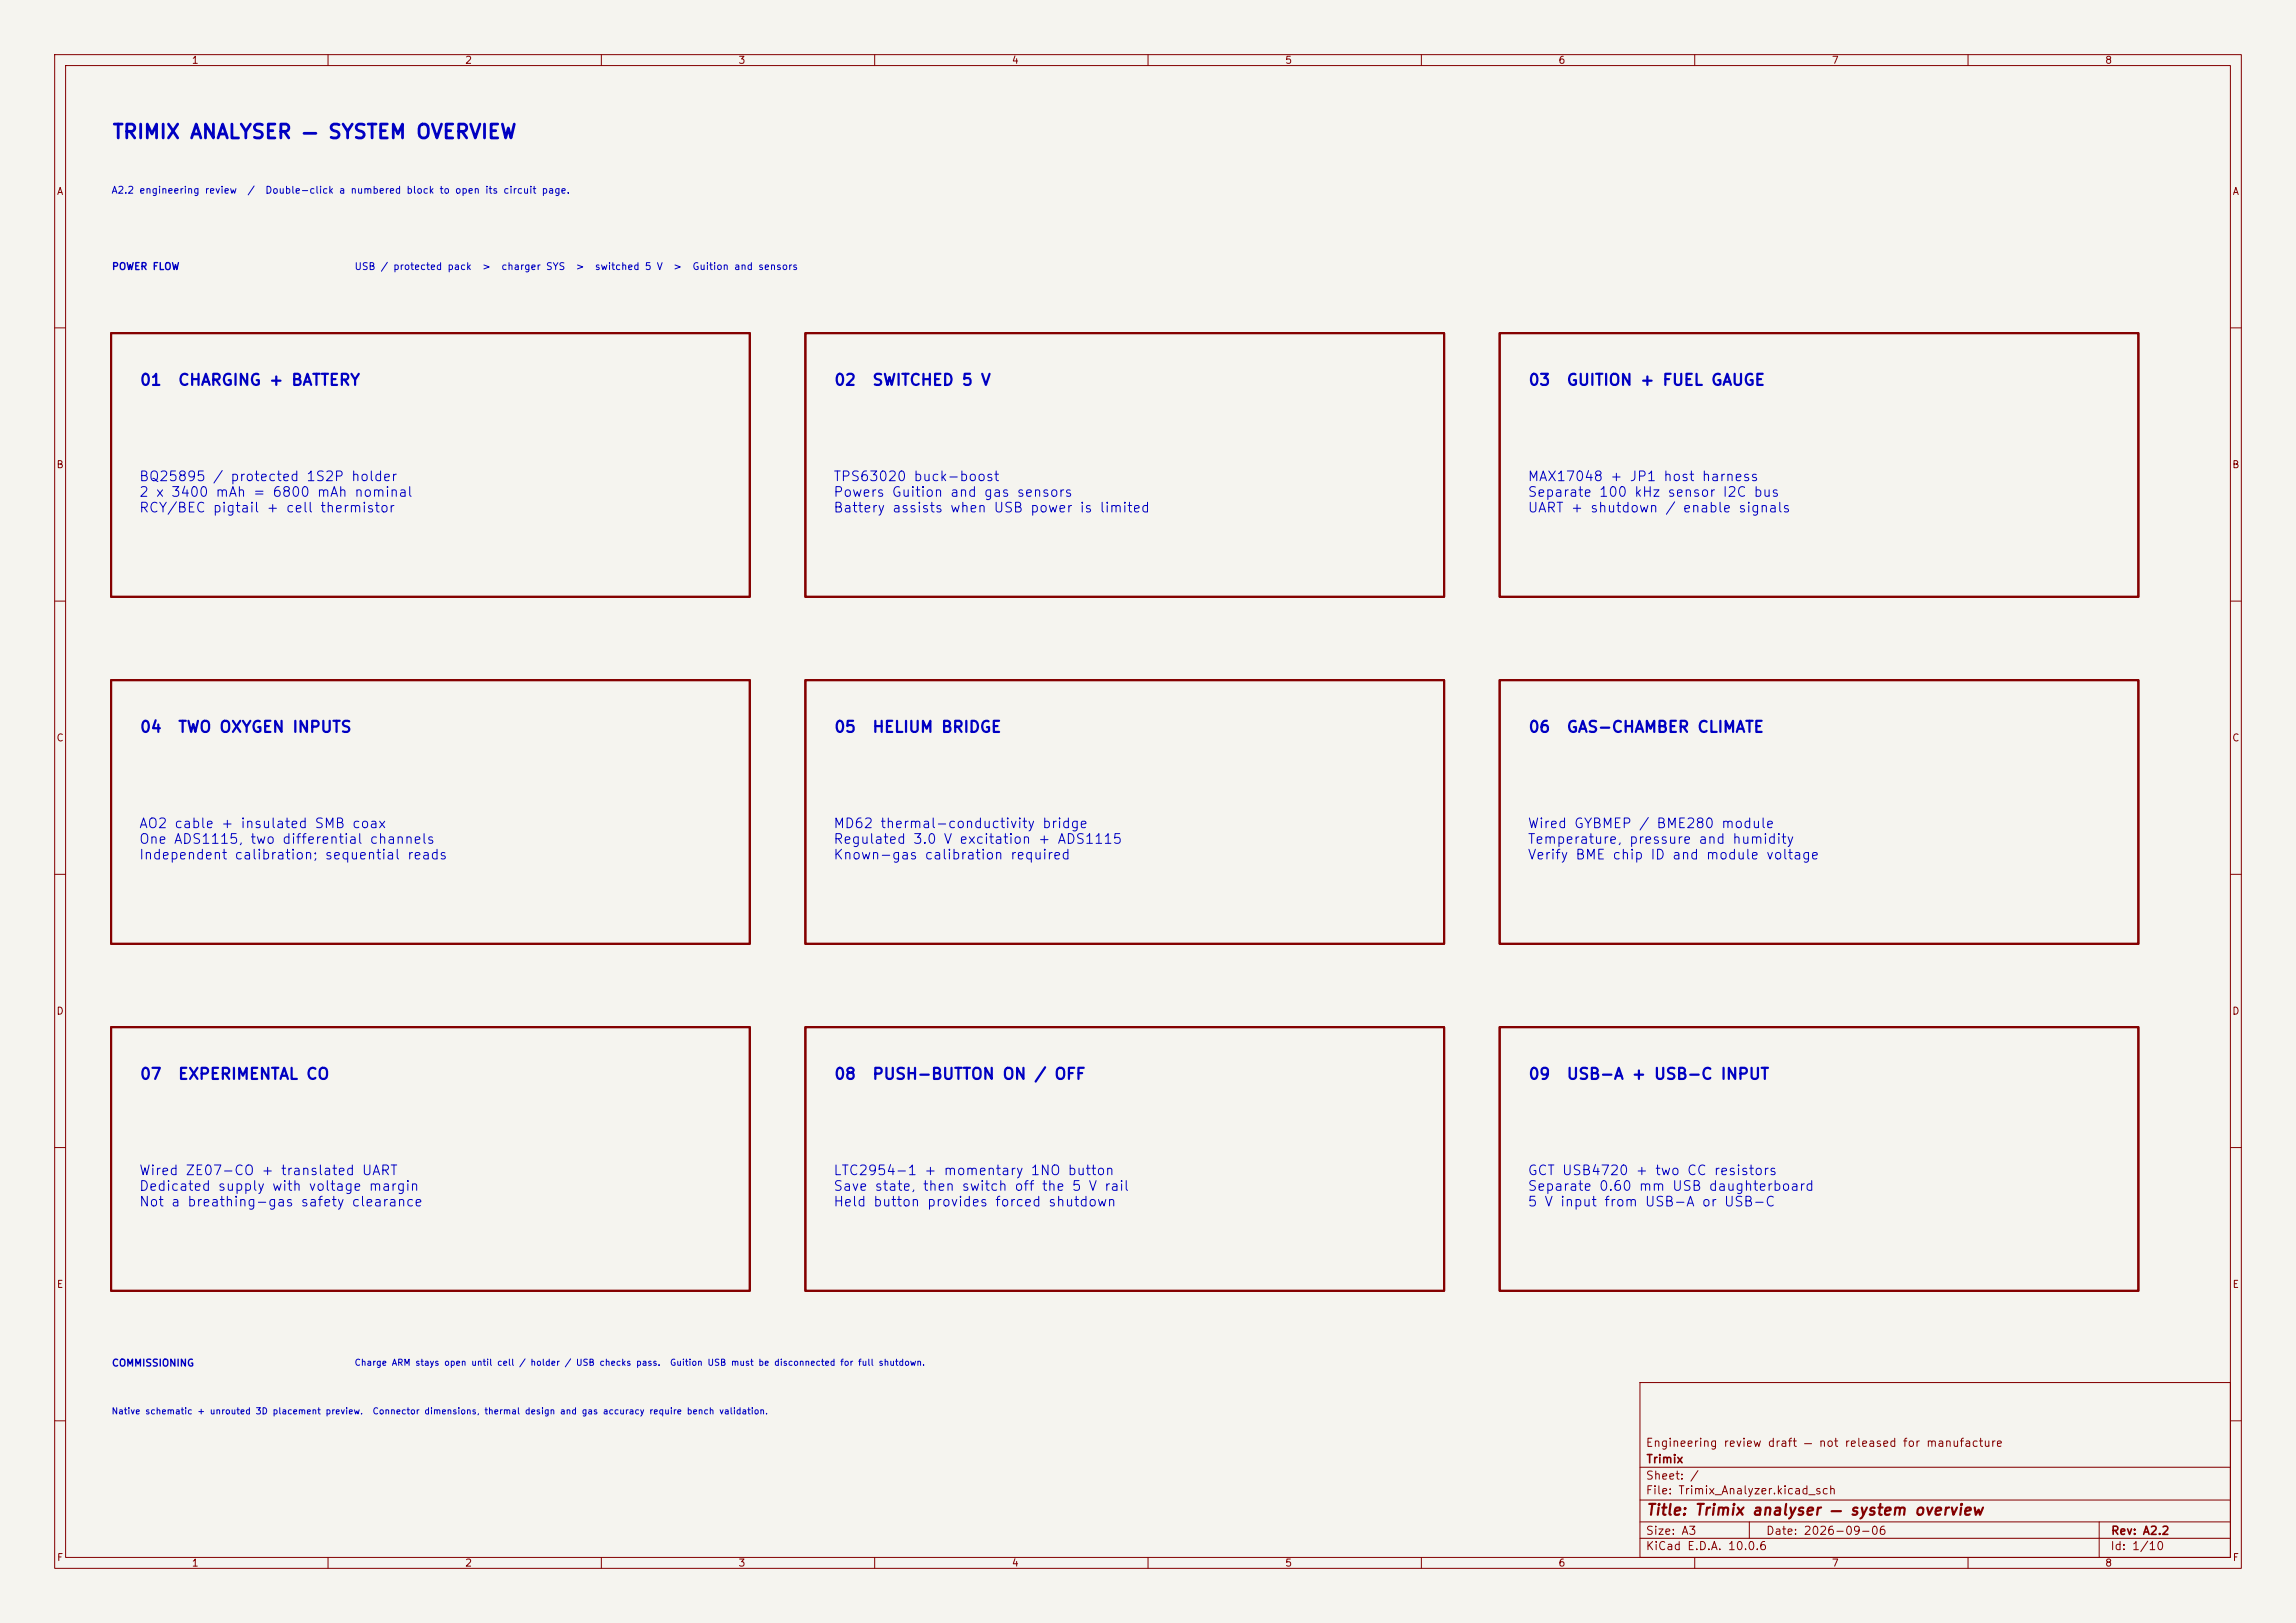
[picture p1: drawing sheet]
<svg xmlns="http://www.w3.org/2000/svg" width="420mm" height="297mm" viewBox="0 0 420 297" stroke-linecap="round" stroke-linejoin="round" font-family="sans-serif">
<defs><g id="words">
<text font-size="2.5" fill="#0000c2" x="20.4" y="26">TRIMIX ANALYSER — SYSTEM OVERVIEW</text>
<g font-size="2" fill="#0000c2">
<text x="25.5" y="71.1">01</text>
<text x="32.4" y="71.1">CHARGING + BATTERY</text>
<text x="152.5" y="71.1">02</text>
<text x="159.4" y="71.1">SWITCHED 5 V</text>
<text x="279.5" y="71.1">03</text>
<text x="286.4" y="71.1">GUITION + FUEL GAUGE</text>
<text x="25.5" y="134.6">04</text>
<text x="32.4" y="134.6">TWO OXYGEN INPUTS</text>
<text x="152.5" y="134.6">05</text>
<text x="159.4" y="134.6">HELIUM BRIDGE</text>
<text x="279.5" y="134.6">06</text>
<text x="286.4" y="134.6">GAS-CHAMBER CLIMATE</text>
<text x="25.5" y="198.1">07</text>
<text x="32.4" y="198.1">EXPERIMENTAL CO</text>
<text x="152.5" y="198.1">08</text>
<text x="159.4" y="198.1">PUSH-BUTTON ON / OFF</text>
<text x="279.5" y="198.1">09</text>
<text x="286.4" y="198.1">USB-A + USB-C INPUT</text>
</g>
<text font-size="2" fill="#840000" x="301" y="277.8">Title: Trimix analyser — system overview</text>
<g font-size="1.8" fill="#0000c2">
<text x="25.3" y="88.5">BQ25895 / protected 1S2P holder</text>
<text x="152.3" y="88.5">TPS63020 buck-boost</text>
<text x="279.3" y="88.5">MAX17048 + JP1 host harness</text>
<text x="25.3" y="91.4">2 x 3400 mAh = 6800 mAh nominal</text>
<text x="25.3" y="94.2">RCY/BEC pigtail + cell thermistor</text>
<text x="152.3" y="91.4">Powers Guition and gas sensors</text>
<text x="152.3" y="94.2">Battery assists when USB power is limited</text>
<text x="279.3" y="91.4">Separate 100 kHz sensor I2C bus</text>
<text x="279.3" y="94.2">UART + shutdown / enable signals</text>
<text x="25.3" y="152">AO2 cable + insulated SMB coax</text>
<text x="25.3" y="154.9">One ADS1115, two differential channels</text>
<text x="152.3" y="152">MD62 thermal-conductivity bridge</text>
<text x="152.3" y="154.9">Regulated 3.0 V excitation + ADS1115</text>
<text x="279.3" y="152">Wired GYBMEP / BME280 module</text>
<text x="279.3" y="154.9">Temperature, pressure and humidity</text>
<text x="25.3" y="157.7">Independent calibration; sequential reads</text>
<text x="152.3" y="157.7">Known-gas calibration required</text>
<text x="279.3" y="157.7">Verify BME chip ID and module voltage</text>
<text x="25.3" y="215.5">Wired ZE07-CO + translated UART</text>
<text x="152.3" y="215.5">LTC2954-1 + momentary 1NO button</text>
<text x="279.3" y="215.5">GCT USB4720 + two CC resistors</text>
<text x="25.3" y="218.4">Dedicated supply with voltage margin</text>
<text x="25.3" y="221.2">Not a breathing-gas safety clearance</text>
<text x="152.3" y="218.4">Save state, then switch off the 5 V rail</text>
<text x="152.3" y="221.2">Held button provides forced shutdown</text>
<text x="279.3" y="218.4">Separate 0.60 mm USB daughterboard</text>
<text x="279.3" y="221.2">5 V input from USB-A or USB-C</text>
</g>
<g font-size="1.5" fill="#840000">
<text x="300.9" y="265.1">Engineering review draft — not released for manufacture</text>
<text x="301" y="268.1">Trimix</text>
<text x="300.9" y="273.8">File: Trimix_Analyzer.kicad_sch</text>
<text x="300.9" y="271.1">Sheet: /</text>
<text x="300.9" y="281.2">Size: A3</text>
<text x="322.9" y="281.2">Date: 2026-09-06</text>
<text x="386" y="281.2">Rev: A2.2</text>
<text x="300.9" y="284">KiCad E.D.A. 10.0.6</text>
<text x="385.9" y="284">Id: 1/10</text>
</g>
<g font-size="1.3" fill="#840000">
<text x="35" y="12">1</text>
<text x="85" y="12">2</text>
<text x="135" y="12">3</text>
<text x="185" y="12">4</text>
<text x="235" y="12">5</text>
<text x="285" y="12">6</text>
<text x="335" y="12">7</text>
<text x="385" y="12">8</text>
<text x="10.3" y="36">A</text>
<text x="408.3" y="36">A</text>
<text x="10.2" y="86">B</text>
<text x="408.2" y="86">B</text>
<text x="10.2" y="136">C</text>
<text x="408.2" y="136">C</text>
<text x="10.2" y="186">D</text>
<text x="408.2" y="186">D</text>
<text x="10.3" y="236">E</text>
<text x="408.3" y="236">E</text>
<text x="10.3" y="286">F</text>
<text x="35" y="287">1</text>
<text x="85" y="287">2</text>
<text x="135" y="287">3</text>
<text x="185" y="287">4</text>
<text x="235" y="287">5</text>
<text x="285" y="287">6</text>
<text x="335" y="287">7</text>
<text x="385" y="287">8</text>
<text x="408.3" y="286">F</text>
</g>
<g font-size="1.3" fill="#0000c2">
<text x="20.3" y="35.7">A2.2 engineering review</text>
<text x="45.1" y="35.7">/</text>
<text x="48.4" y="35.7">Double-click a numbered block to open its circuit page.</text>
<text x="20.4" y="49.7">POWER FLOW</text>
<text x="64.7" y="49.7">USB / protected pack</text>
<text x="88.1" y="49.7">&gt;</text>
<text x="91.6" y="49.7">charger SYS</text>
<text x="105.2" y="49.7">&gt;</text>
<text x="108.7" y="49.7">switched 5 V</text>
<text x="123" y="49.7">&gt;</text>
<text x="126.5" y="49.7">Guition and sensors</text>
<text x="20.4" y="250.4">COMMISSIONING</text>
</g>
<g font-size="1.1" fill="#0000c2">
<text x="64.8" y="250.2">Charge ARM stays open until cell / holder / USB checks pass.</text>
<text x="122.4" y="250.2">Guition USB must be disconnected for full shutdown.</text>
<text x="20.3" y="259.1">Native schematic + unrouted 3D placement preview.</text>
<text x="68" y="259.1">Connector dimensions, thermal design and gas accuracy require bench validation.</text>
</g>
</g></defs>
<path d="M0 0h420v297h-420z" fill="#f5f4ef" stroke="#f5f4ef" stroke-width=".18"/>
<g fill="none" stroke="#840000" stroke-width=".18">
<path d="M10 10h400v277h-400zM12 12h396v273h-396zM60 10v2M110 10v2M160 10v2M210 10v2M260 10v2M310 10v2M360 10v2M10 60h2M408 60h2M10 110h2"/>
<path d="M408 110h2M10 160h2M408 160h2M10 210h2M408 210h2M300 253h108v32h-108zM10 260h2M300 278.5h108M300 274.5h108M300 268.5h108M320 278.5v3M384 278.5v6.5"/>
<path d="M408 260h2M60 285v2M110 285v2M160 285v2M210 285v2M260 285v2M300 281.5h108M310 285v2M360 285v2"/>
</g>
<path d="M20.3 61h116.9v48.2h-116.9zM147.3 61h116.9v48.2h-116.9zM274.3 61h116.9v48.2h-116.9zM20.3 124.5h116.9v48.2h-116.9zM147.3 124.5h116.9v48.2h-116.9zM274.3 124.5h116.9v48.2h-116.9zM20.3 188h116.9v48.2h-116.9zM147.3 188h116.9v48.2h-116.9zM274.3 188h116.9v48.2h-116.9z" fill="none" stroke="#840000" stroke-width=".38"/>
<use href="#words"/>
</svg>
